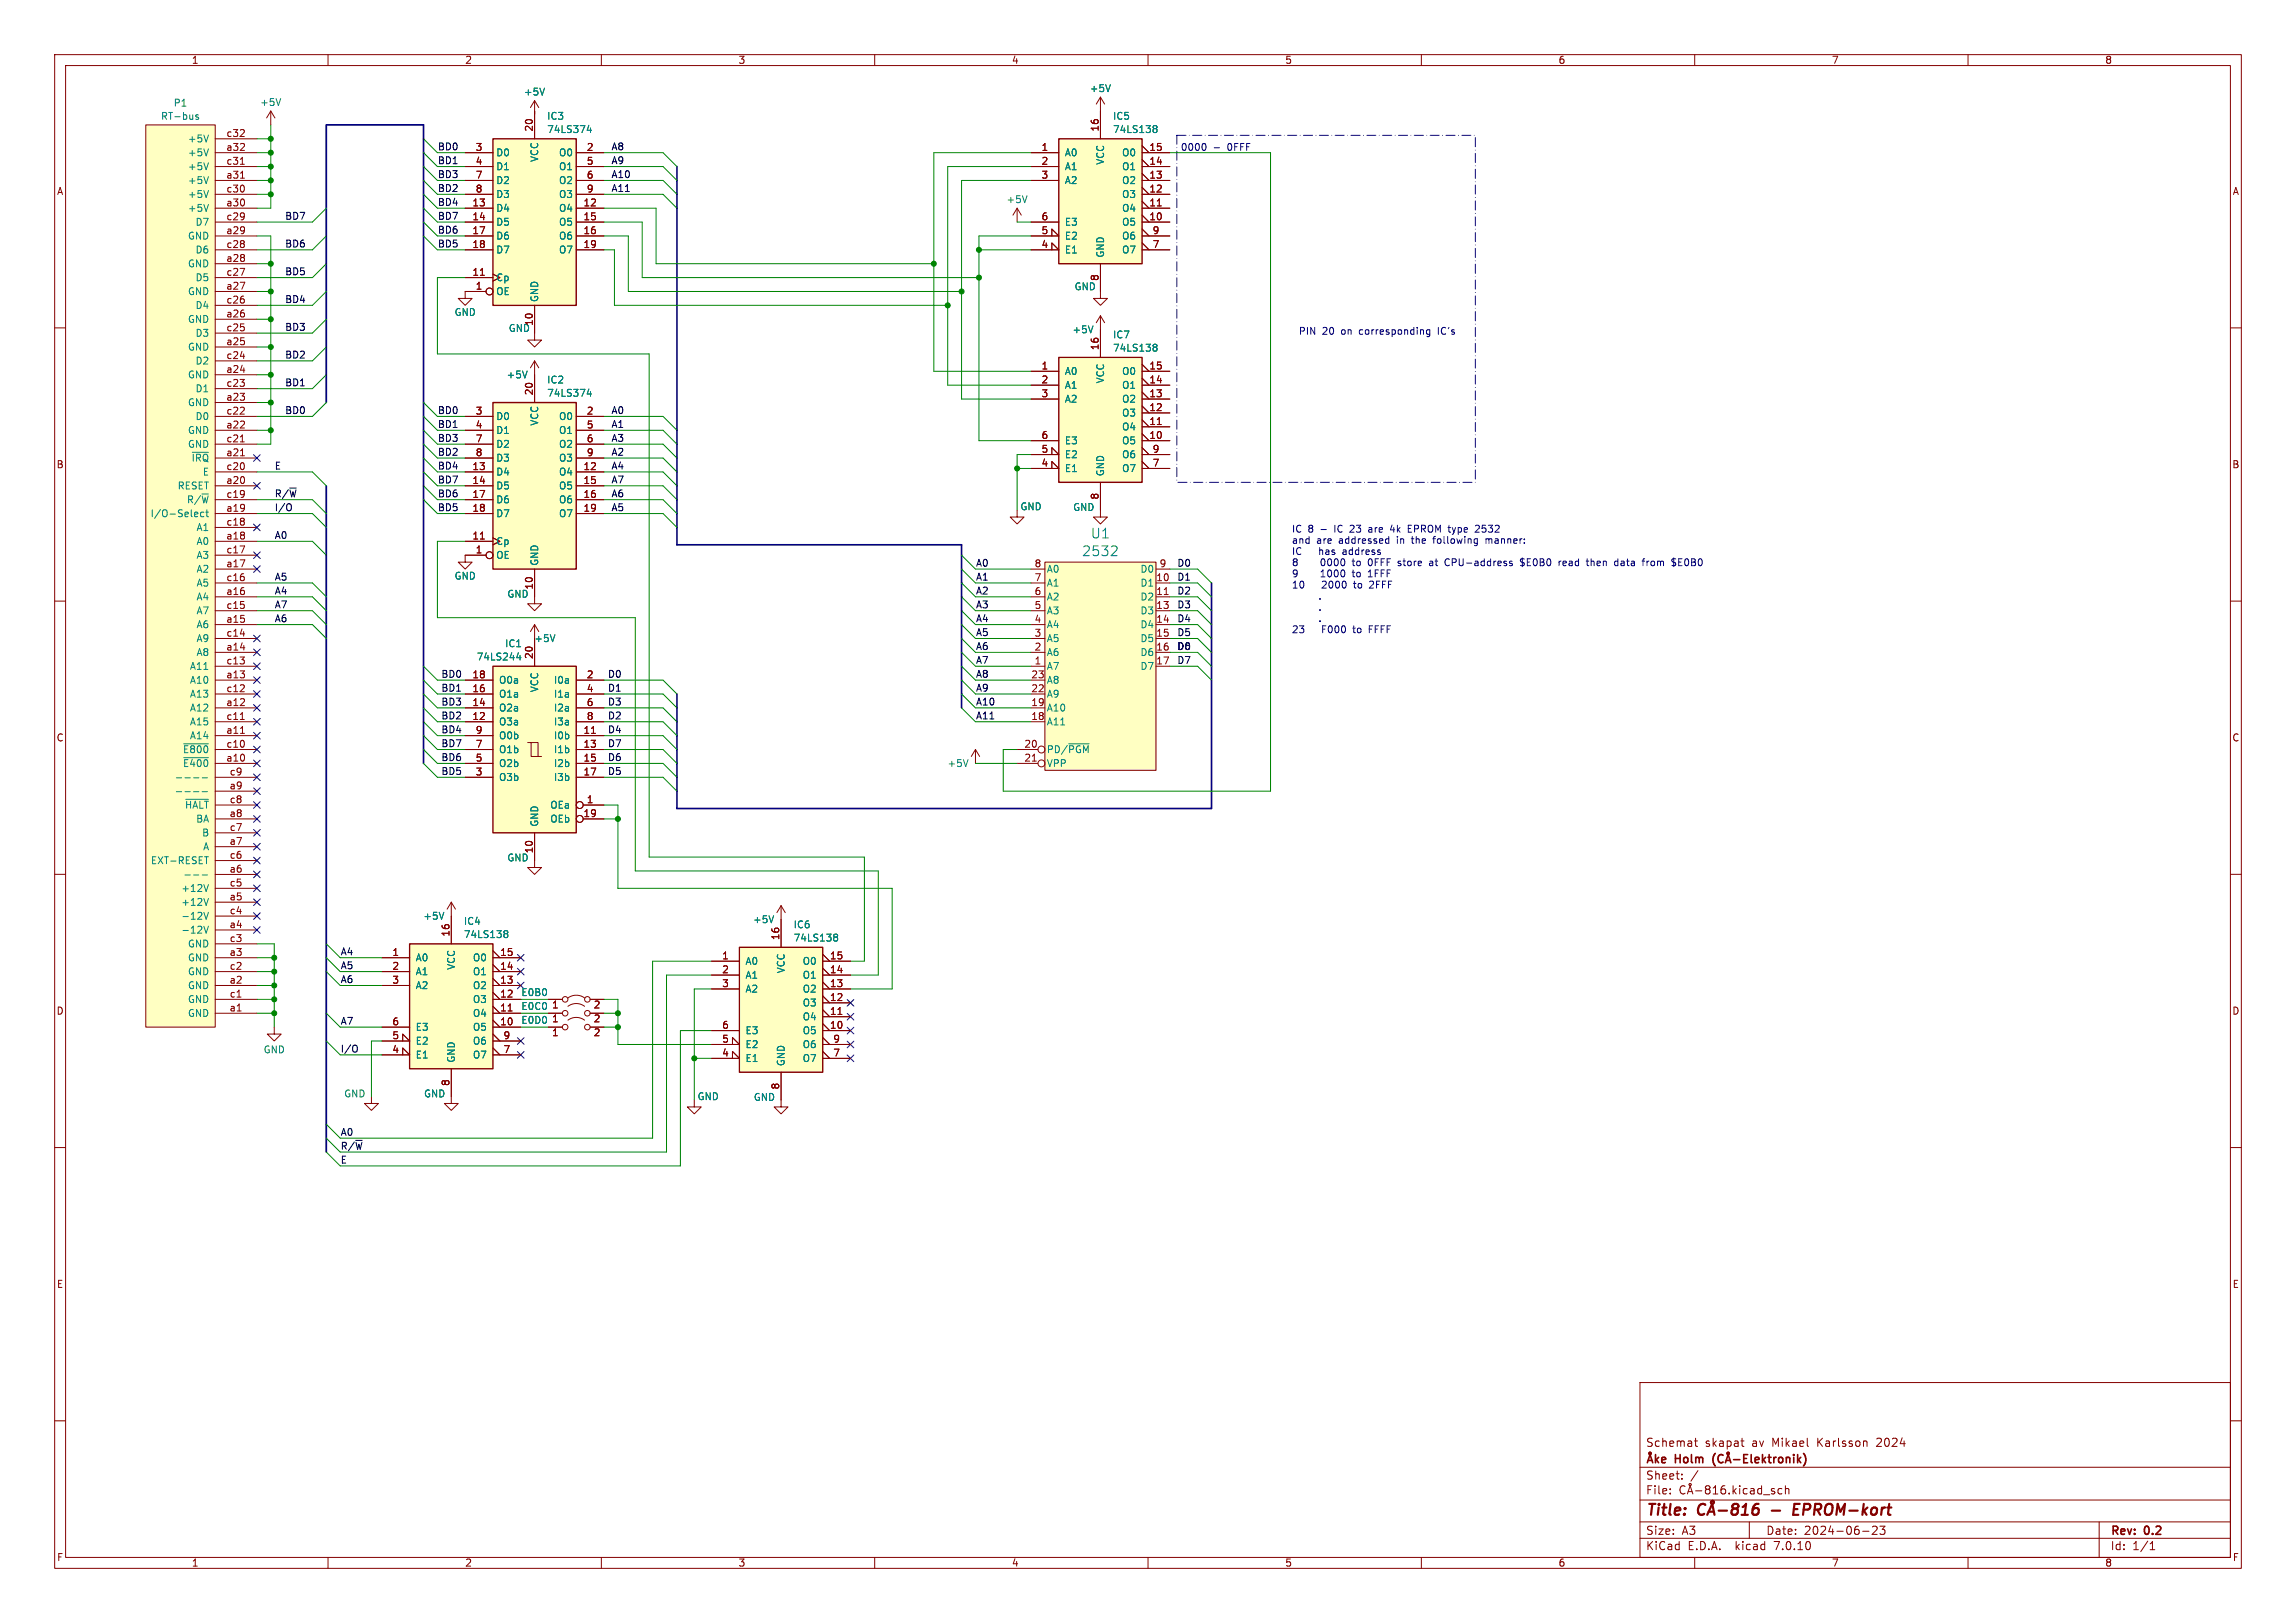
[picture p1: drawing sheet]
<svg xmlns="http://www.w3.org/2000/svg" width="420mm" height="297mm" viewBox="0 0 420 297" stroke-linecap="round" stroke-linejoin="round" font-family="sans-serif">
<defs><g id="words">
<text font-size="2.8" fill="#840000" x="301" y="277.9">Title:</text>
<g font-size="2.5" fill="#008484">
<text x="197.9" y="102">2532</text>
<text x="199.5" y="98.7">U1</text>
</g>
<g font-size="2.1" fill="#840000">
<text x="301" y="265">Schemat</text>
<text x="306.5" y="268.2">Holm</text>
<text x="311.9" y="265">skapat</text>
<text x="320.5" y="265">av</text>
<text x="324.3" y="265">Mikael</text>
<text x="332.7" y="265">Karlsson</text>
<text x="343.7" y="265">2024</text>
<text x="301" y="273.7">File:</text>
<text x="301" y="271">Sheet:</text>
<text x="309.2" y="271">/</text>
<text x="301" y="281.1">Size:</text>
<text x="307.6" y="281.1">A3</text>
<text x="323" y="281.1">Date:</text>
<text x="330" y="281.1">2024-06-23</text>
<text x="386" y="281.3">Rev:</text>
<text x="392.4" y="281.3">0.2</text>
<text x="301" y="283.9">KiCad</text>
<text x="308.7" y="283.9">E.D.A.</text>
<text x="317.6" y="283.9">kicad</text>
<text x="324.8" y="283.9">7.0.10</text>
<text x="386" y="283.9">Id:</text>
<text x="390.1" y="283.9">1/1</text>
</g>
<g font-size="1.8" fill="#840000">
<text x="35" y="11.9">1</text>
<text x="85" y="11.9">2</text>
<text x="135" y="11.9">3</text>
<text x="185" y="11.9">4</text>
<text x="235" y="11.9">5</text>
<text x="285" y="11.9">6</text>
<text x="335" y="11.9">7</text>
<text x="385" y="11.9">8</text>
<text x="41.3" y="27.7">a32</text>
<text x="41.3" y="25.1">c32</text>
<text x="86.9" y="27.7">3</text>
<text x="97.5" y="24.2" transform="rotate(-90 97.5 24.2)">20</text>
<text x="107.2" y="27.7">2</text>
<text x="190.4" y="27.7">1</text>
<text x="201" y="24.2" transform="rotate(-90 201 24.2)">16</text>
<text x="210.1" y="27.7">15</text>
<text x="10.3" y="35.9">A</text>
<text x="41.3" y="32.8">a31</text>
<text x="41.3" y="35.3">c30</text>
<text x="41.3" y="30.2">c31</text>
<text x="86.9" y="30.2">4</text>
<text x="86.9" y="32.8">7</text>
<text x="86.9" y="35.3">8</text>
<text x="107.2" y="30.2">5</text>
<text x="107.2" y="32.8">6</text>
<text x="107.2" y="35.3">9</text>
<text x="190.4" y="30.2">2</text>
<text x="190.4" y="32.8">3</text>
<text x="210.1" y="35.3">12</text>
<text x="210.1" y="32.8">13</text>
<text x="210.1" y="30.2">14</text>
<text x="408.3" y="35.9">A</text>
<text x="41.3" y="37.8">a30</text>
<text x="41.3" y="40.4">c29</text>
<text x="86.3" y="37.8">13</text>
<text x="86.3" y="40.4">14</text>
<text x="106.6" y="37.8">12</text>
<text x="106.6" y="40.4">15</text>
<text x="190.4" y="40.4">6</text>
<text x="210.1" y="40.4">10</text>
<text x="210.1" y="37.8">11</text>
<text x="41.3" y="42.9">a29</text>
<text x="41.3" y="45.5">c28</text>
<text x="86.3" y="42.9">17</text>
<text x="86.3" y="45.5">18</text>
<text x="106.6" y="42.9">16</text>
<text x="106.6" y="45.5">19</text>
<text x="190.4" y="45.5">4</text>
<text x="190.4" y="42.9">5</text>
<text x="210.7" y="45.5">7</text>
<text x="210.7" y="42.9">9</text>
<text x="41.3" y="53.1">a27</text>
<text x="41.3" y="48">a28</text>
<text x="41.3" y="50.5">c27</text>
<text x="86.3" y="50.5">11</text>
<text x="86.9" y="53.1">1</text>
<text x="41.3" y="58.2">a26</text>
<text x="41.3" y="55.6">c26</text>
<text x="97.5" y="59.7" transform="rotate(-90 97.5 59.7)">10</text>
<text x="41.3" y="63.2">a25</text>
<text x="41.3" y="65.8">c24</text>
<text x="41.3" y="60.7">c25</text>
<text x="201" y="64.2" transform="rotate(-90 201 64.2)">16</text>
<text x="41.3" y="68.3">a24</text>
<text x="41.3" y="70.9">c23</text>
<text x="190.4" y="67.7">1</text>
<text x="190.4" y="70.2">2</text>
<text x="210.1" y="70.2">14</text>
<text x="210.1" y="67.7">15</text>
<text x="41.3" y="73.4">a23</text>
<text x="41.3" y="75.9">c22</text>
<text x="86.9" y="75.9">3</text>
<text x="97.5" y="72.4" transform="rotate(-90 97.5 72.4)">20</text>
<text x="107.2" y="75.9">2</text>
<text x="190.4" y="72.8">3</text>
<text x="210.1" y="77.9">11</text>
<text x="210.1" y="75.3">12</text>
<text x="210.1" y="72.8">13</text>
<text x="41.3" y="83.6">a21</text>
<text x="41.3" y="78.5">a22</text>
<text x="41.3" y="81">c21</text>
<text x="86.9" y="78.5">4</text>
<text x="86.9" y="81">7</text>
<text x="86.9" y="83.6">8</text>
<text x="107.2" y="78.5">5</text>
<text x="107.2" y="81">6</text>
<text x="107.2" y="83.6">9</text>
<text x="190.4" y="82.9">5</text>
<text x="190.4" y="80.4">6</text>
<text x="210.1" y="80.4">10</text>
<text x="210.7" y="82.9">9</text>
<text x="10.3" y="85.9">B</text>
<text x="41.3" y="88.6">a20</text>
<text x="41.3" y="86.1">c20</text>
<text x="86.3" y="86.1">13</text>
<text x="86.3" y="88.6">14</text>
<text x="106.6" y="86.1">12</text>
<text x="106.6" y="88.6">15</text>
<text x="190.4" y="85.5">4</text>
<text x="210.7" y="85.5">7</text>
<text x="408.2" y="85.9">B</text>
<text x="41.3" y="93.7">a19</text>
<text x="41.3" y="91.2">c19</text>
<text x="86.3" y="91.2">17</text>
<text x="86.3" y="93.7">18</text>
<text x="106.6" y="91.2">16</text>
<text x="106.6" y="93.7">19</text>
<text x="201" y="91.5" transform="rotate(-90 201 91.5)">8</text>
<text x="41.3" y="98.8">a18</text>
<text x="41.3" y="101.3">c17</text>
<text x="41.3" y="96.3">c18</text>
<text x="86.3" y="98.8">11</text>
<text x="86.9" y="101.3">1</text>
<text x="41.3" y="103.9">a17</text>
<text x="41.3" y="106.4">c16</text>
<text x="97.5" y="108" transform="rotate(-90 97.5 108)">10</text>
<text x="189.2" y="106.4">7</text>
<text x="189.2" y="103.9">8</text>
<text x="211.4" y="106.4">10</text>
<text x="212" y="103.9">9</text>
<text x="41.3" y="109">a16</text>
<text x="41.3" y="111.5">c15</text>
<text x="189.2" y="111.5">5</text>
<text x="189.2" y="109">6</text>
<text x="211.4" y="109">11</text>
<text x="211.4" y="111.5">13</text>
<text x="41.3" y="119.1">a14</text>
<text x="41.3" y="114">a15</text>
<text x="41.3" y="116.6">c14</text>
<text x="189.2" y="119.1">2</text>
<text x="189.2" y="116.6">3</text>
<text x="189.2" y="114">4</text>
<text x="211.4" y="114">14</text>
<text x="211.4" y="116.6">15</text>
<text x="211.4" y="119.1">16</text>
<text x="41.3" y="124.2">a13</text>
<text x="41.3" y="121.7">c13</text>
<text x="86.3" y="124.2">18</text>
<text x="97.5" y="120.7" transform="rotate(-90 97.5 120.7)">20</text>
<text x="107.2" y="124.2">2</text>
<text x="188.6" y="124.2">23</text>
<text x="189.2" y="121.7">1</text>
<text x="211.4" y="121.7">17</text>
<text x="41.3" y="129.3">a12</text>
<text x="41.3" y="131.8">c11</text>
<text x="41.3" y="126.7">c12</text>
<text x="86.3" y="131.8">12</text>
<text x="86.3" y="129.3">14</text>
<text x="86.3" y="126.7">16</text>
<text x="107.2" y="126.7">4</text>
<text x="107.2" y="129.3">6</text>
<text x="107.2" y="131.8">8</text>
<text x="188.6" y="131.8">18</text>
<text x="188.6" y="129.3">19</text>
<text x="188.6" y="126.7">22</text>
<text x="10.3" y="135.9">C</text>
<text x="41.3" y="134.4">a11</text>
<text x="41.3" y="136.9">c10</text>
<text x="86.9" y="136.9">7</text>
<text x="86.9" y="134.4">9</text>
<text x="106.6" y="134.4">11</text>
<text x="106.6" y="136.9">13</text>
<text x="187.3" y="136.9">20</text>
<text x="408.2" y="135.9">C</text>
<text x="41.3" y="139.4">a10</text>
<text x="41.9" y="142">c9</text>
<text x="86.9" y="142">3</text>
<text x="86.9" y="139.4">5</text>
<text x="106.6" y="139.4">15</text>
<text x="106.6" y="142">17</text>
<text x="187.3" y="139.4">21</text>
<text x="41.9" y="149.6">a8</text>
<text x="41.9" y="144.5">a9</text>
<text x="41.9" y="147.1">c8</text>
<text x="106.6" y="149.6">19</text>
<text x="107.2" y="147.1">1</text>
<text x="41.9" y="154.7">a7</text>
<text x="41.9" y="152.1">c7</text>
<text x="41.9" y="159.8">a6</text>
<text x="41.9" y="157.2">c6</text>
<text x="97.5" y="156.3" transform="rotate(-90 97.5 156.3)">10</text>
<text x="41.9" y="164.8">a5</text>
<text x="41.9" y="167.4">c4</text>
<text x="41.9" y="162.3">c5</text>
<text x="41.9" y="169.9">a4</text>
<text x="41.9" y="172.5">c3</text>
<text x="82.3" y="171.5" transform="rotate(-90 82.3 171.5)">16</text>
<text x="142.6" y="172.1" transform="rotate(-90 142.6 172.1)">16</text>
<text x="41.9" y="175">a3</text>
<text x="41.9" y="177.5">c2</text>
<text x="71.7" y="175">1</text>
<text x="71.7" y="177.5">2</text>
<text x="91.4" y="177.5">14</text>
<text x="91.4" y="175">15</text>
<text x="132" y="175.6">1</text>
<text x="132" y="178.2">2</text>
<text x="151.7" y="178.2">14</text>
<text x="151.7" y="175.6">15</text>
<text x="10.3" y="185.9">D</text>
<text x="41.9" y="185.2">a1</text>
<text x="41.9" y="180.1">a2</text>
<text x="41.9" y="182.6">c1</text>
<text x="71.7" y="180.1">3</text>
<text x="91.4" y="185.2">11</text>
<text x="91.4" y="182.6">12</text>
<text x="91.4" y="180.1">13</text>
<text x="100.9" y="184.9">1</text>
<text x="108.5" y="184.9">2</text>
<text x="132" y="180.7">3</text>
<text x="151.7" y="185.8">11</text>
<text x="151.7" y="183.3">12</text>
<text x="151.7" y="180.7">13</text>
<text x="408.2" y="185.9">D</text>
<text x="71.7" y="190.2">5</text>
<text x="71.7" y="187.7">6</text>
<text x="91.4" y="187.7">10</text>
<text x="92" y="190.2">9</text>
<text x="100.9" y="187.4">1</text>
<text x="100.9" y="189.9">1</text>
<text x="108.5" y="187.4">2</text>
<text x="108.5" y="189.9">2</text>
<text x="132" y="190.9">5</text>
<text x="132" y="188.3">6</text>
<text x="151.7" y="188.3">10</text>
<text x="152.3" y="190.9">9</text>
<text x="71.7" y="192.8">4</text>
<text x="92" y="192.8">7</text>
<text x="132" y="193.4">4</text>
<text x="152.3" y="193.4">7</text>
<text x="82.3" y="198.8" transform="rotate(-90 82.3 198.8)">8</text>
<text x="142.6" y="199.5" transform="rotate(-90 142.6 199.5)">8</text>
<text x="10.3" y="235.9">E</text>
<text x="408.3" y="235.9">E</text>
<text x="10.3" y="285.9">F</text>
<text x="35" y="286.9">1</text>
<text x="85" y="286.9">2</text>
<text x="135" y="286.9">3</text>
<text x="185" y="286.9">4</text>
<text x="235" y="286.9">5</text>
<text x="285" y="286.9">6</text>
<text x="335" y="286.9">7</text>
<text x="385" y="286.9">8</text>
<text x="408.3" y="285.9">F</text>
</g>
<g font-size="1.8" fill="#008484">
<text x="95.8" y="17.7">+5V</text>
<text x="199.3" y="17.1">+5V</text>
<text x="29.4" y="22.1">RT-bus</text>
<text x="31.7" y="19.7">P1</text>
<text x="47.5" y="19.6">+5V</text>
<text x="100" y="22.1">IC3</text>
<text x="203.5" y="22.1">IC5</text>
<text x="34.3" y="28.8">+5V</text>
<text x="34.3" y="26.3">+5V</text>
<text x="90.7" y="28.8">D0</text>
<text x="98.7" y="29.7" transform="rotate(-90 98.7 29.7)">VCC</text>
<text x="100" y="24.5">74LS374</text>
<text x="102.2" y="28.8">O0</text>
<text x="194.7" y="28.8">A0</text>
<text x="203.5" y="24.5">74LS138</text>
<text x="205.2" y="28.8">O0</text>
<text x="34.3" y="33.9">+5V</text>
<text x="34.3" y="31.3">+5V</text>
<text x="90.7" y="31.3">D1</text>
<text x="90.7" y="33.9">D2</text>
<text x="102.2" y="31.3">O1</text>
<text x="102.2" y="33.9">O2</text>
<text x="194.7" y="31.3">A1</text>
<text x="194.7" y="33.9">A2</text>
<text x="202.2" y="30.2" transform="rotate(-90 202.2 30.2)">VCC</text>
<text x="205.2" y="33.9">O2</text>
<text x="205.2" y="31.3">O1</text>
<text x="34.3" y="39">+5V</text>
<text x="34.3" y="36.4">+5V</text>
<text x="35.7" y="41.5">D7</text>
<text x="90.7" y="39">D4</text>
<text x="90.7" y="41.5">D5</text>
<text x="90.7" y="36.4">D3</text>
<text x="102.2" y="39">O4</text>
<text x="102.2" y="41.5">O5</text>
<text x="102.2" y="36.4">O3</text>
<text x="184" y="37.4">+5V</text>
<text x="194.7" y="41.5">E3</text>
<text x="205.2" y="41.5">O5</text>
<text x="205.2" y="39">O4</text>
<text x="205.2" y="36.4">O3</text>
<text x="34.3" y="44">GND</text>
<text x="35.7" y="46.6">D6</text>
<text x="90.7" y="44">D6</text>
<text x="90.7" y="46.6">D7</text>
<text x="102.2" y="44">O6</text>
<text x="102.2" y="46.6">O7</text>
<text x="194.7" y="46.6">E1</text>
<text x="194.7" y="44">E2</text>
<text x="202.2" y="47.2" transform="rotate(-90 202.2 47.2)">GND</text>
<text x="205.2" y="46.6">O7</text>
<text x="205.2" y="44">O6</text>
<text x="34.3" y="49.1">GND</text>
<text x="35.7" y="51.7">D5</text>
<text x="90.7" y="51.7">Cp</text>
<text x="196.5" y="53.3">GND</text>
<text x="201" y="51.5" transform="rotate(-90 201 51.5)">8</text>
<text x="34.3" y="59.3">GND</text>
<text x="34.3" y="54.2">GND</text>
<text x="35.7" y="56.7">D4</text>
<text x="83.1" y="58">GND</text>
<text x="90.7" y="54.2">OE</text>
<text x="98.7" y="55.4" transform="rotate(-90 98.7 55.4)">GND</text>
<text x="34.3" y="64.4">GND</text>
<text x="35.7" y="61.8">D3</text>
<text x="93" y="60.9">GND</text>
<text x="196.1" y="61.2">+5V</text>
<text x="203.5" y="62.1">IC7</text>
<text x="203.5" y="64.5">74LS138</text>
<text x="34.3" y="69.4">GND</text>
<text x="35.7" y="72">D1</text>
<text x="35.7" y="66.9">D2</text>
<text x="92.6" y="69.4">+5V</text>
<text x="100" y="70.4">IC2</text>
<text x="194.7" y="68.8">A0</text>
<text x="194.7" y="71.3">A1</text>
<text x="202.2" y="70.3" transform="rotate(-90 202.2 70.3)">VCC</text>
<text x="205.2" y="71.3">O1</text>
<text x="205.2" y="68.8">O0</text>
<text x="34.3" y="74.5">GND</text>
<text x="35.7" y="77.1">D0</text>
<text x="90.7" y="77.1">D0</text>
<text x="98.7" y="78" transform="rotate(-90 98.7 78)">VCC</text>
<text x="100" y="72.8">74LS374</text>
<text x="102.2" y="77.1">O0</text>
<text x="194.7" y="73.9">A2</text>
<text x="205.2" y="76.4">O3</text>
<text x="205.2" y="73.9">O2</text>
<text x="34.3" y="79.6">GND</text>
<text x="34.3" y="82.1">GND</text>
<text x="90.7" y="79.6">D1</text>
<text x="90.7" y="82.1">D2</text>
<text x="102.2" y="79.6">O1</text>
<text x="102.2" y="82.1">O2</text>
<text x="194.7" y="81.5">E3</text>
<text x="205.2" y="81.5">O5</text>
<text x="205.2" y="79">O4</text>
<text x="32.4" y="89.8">RESET</text>
<text x="34.9" y="84.7">~{IRQ}</text>
<text x="37" y="87.2">E</text>
<text x="90.7" y="87.2">D4</text>
<text x="90.7" y="89.8">D5</text>
<text x="90.7" y="84.7">D3</text>
<text x="102.2" y="87.2">O4</text>
<text x="102.2" y="89.8">O5</text>
<text x="102.2" y="84.7">O3</text>
<text x="194.7" y="86.6">E1</text>
<text x="194.7" y="84">E2</text>
<text x="202.2" y="87.2" transform="rotate(-90 202.2 87.2)">GND</text>
<text x="205.2" y="86.6">O7</text>
<text x="205.2" y="84">O6</text>
<text x="27.4" y="94.8">I/O-Select</text>
<text x="34.1" y="92.3">R/~{W}</text>
<text x="90.7" y="92.3">D6</text>
<text x="90.7" y="94.8">D7</text>
<text x="102.2" y="92.3">O6</text>
<text x="102.2" y="94.8">O7</text>
<text x="186.6" y="93.6">GND</text>
<text x="196.2" y="93.7">GND</text>
<text x="35.9" y="99.9">A0</text>
<text x="35.9" y="97.4">A1</text>
<text x="90.7" y="99.9">Cp</text>
<text x="35.9" y="105">A2</text>
<text x="35.9" y="107.5">A5</text>
<text x="35.9" y="102.5">A3</text>
<text x="83.1" y="106.3">GND</text>
<text x="90.7" y="102.5">OE</text>
<text x="98.7" y="103.6" transform="rotate(-90 98.7 103.6)">GND</text>
<text x="191.4" y="107.5">A1</text>
<text x="191.4" y="105">A0</text>
<text x="208.5" y="107.5">D1</text>
<text x="208.5" y="105">D0</text>
<text x="35.9" y="110.1">A4</text>
<text x="35.9" y="112.6">A7</text>
<text x="92.7" y="109.6">GND</text>
<text x="191.4" y="112.6">A3</text>
<text x="191.4" y="110.1">A2</text>
<text x="208.5" y="110.1">D2</text>
<text x="208.5" y="112.6">D3</text>
<text x="35.9" y="115.2">A6</text>
<text x="35.9" y="117.7">A9</text>
<text x="92.3" y="118.6">IC1</text>
<text x="97.7" y="117.7">+5V</text>
<text x="191.4" y="117.7">A5</text>
<text x="191.4" y="115.2">A4</text>
<text x="208.5" y="115.2">D4</text>
<text x="208.5" y="117.7">D5</text>
<text x="34.6" y="125.3">A10</text>
<text x="34.6" y="122.8">A11</text>
<text x="35.9" y="120.2">A8</text>
<text x="87.1" y="121.1">74LS244</text>
<text x="91.2" y="125.3">O0a</text>
<text x="101.2" y="125.3">I0a</text>
<text x="191.4" y="122.8">A7</text>
<text x="191.4" y="120.2">A6</text>
<text x="191.4" y="125.3">A8</text>
<text x="208.5" y="120.2">D6</text>
<text x="208.5" y="122.8">D7</text>
<text x="34.6" y="130.4">A12</text>
<text x="34.6" y="127.9">A13</text>
<text x="91.2" y="130.4">O2a</text>
<text x="91.2" y="127.9">O1a</text>
<text x="98.7" y="126.8" transform="rotate(-90 98.7 126.8)">VCC</text>
<text x="101.2" y="127.9">I1a</text>
<text x="101.2" y="130.4">I2a</text>
<text x="191.4" y="130.4">A10</text>
<text x="191.4" y="127.9">A9</text>
<text x="34.6" y="135.5">A14</text>
<text x="34.6" y="132.9">A15</text>
<text x="91.2" y="132.9">O3a</text>
<text x="91.2" y="135.5">O0b</text>
<text x="101.2" y="135.5">I0b</text>
<text x="101.2" y="132.9">I3a</text>
<text x="191.4" y="132.9">A11</text>
<text x="33.4" y="140.6">~{E400}</text>
<text x="33.4" y="138">~{E800}</text>
<text x="91.2" y="143.1">O3b</text>
<text x="91.2" y="140.6">O2b</text>
<text x="91.2" y="138">O1b</text>
<text x="101.2" y="138">I1b</text>
<text x="101.2" y="140.6">I2b</text>
<text x="101.2" y="143.1">I3b</text>
<text x="173.2" y="140.6">+5V</text>
<text x="191.4" y="138">PD/~{PGM}</text>
<text x="191.4" y="140.6">VPP</text>
<text x="33.7" y="148.2">~{HALT}</text>
<text x="100.6" y="148.2">OEa</text>
<text x="35.8" y="150.7">BA</text>
<text x="36.9" y="153.3">B</text>
<text x="37.1" y="155.8">A</text>
<text x="98.7" y="151.4" transform="rotate(-90 98.7 151.4)">GND</text>
<text x="100.6" y="150.7">OEb</text>
<text x="27.5" y="158.3">EXT-RESET</text>
<text x="92.7" y="157.8">GND</text>
<text x="33.1" y="166">+12V</text>
<text x="33.1" y="163.4">+12V</text>
<text x="33.1" y="171">-12V</text>
<text x="33.1" y="168.5">-12V</text>
<text x="34.3" y="173.6">GND</text>
<text x="77.3" y="168.5">+5V</text>
<text x="84.8" y="169.4">IC4</text>
<text x="84.8" y="171.9">74LS138</text>
<text x="137.7" y="169.1">+5V</text>
<text x="145.1" y="170.1">IC6</text>
<text x="145.1" y="172.5">74LS138</text>
<text x="34.3" y="176.1">GND</text>
<text x="34.3" y="178.7">GND</text>
<text x="75.9" y="176.1">A0</text>
<text x="75.9" y="178.7">A1</text>
<text x="83.4" y="177.6" transform="rotate(-90 83.4 177.6)">VCC</text>
<text x="86.4" y="178.7">O1</text>
<text x="86.4" y="176.1">O0</text>
<text x="136.3" y="176.8">A0</text>
<text x="136.3" y="179.3">A1</text>
<text x="143.7" y="178.2" transform="rotate(-90 143.7 178.2)">VCC</text>
<text x="146.7" y="179.3">O1</text>
<text x="146.7" y="176.8">O0</text>
<text x="34.3" y="181.2">GND</text>
<text x="34.3" y="183.7">GND</text>
<text x="75.9" y="181.2">A2</text>
<text x="86.4" y="183.7">O3</text>
<text x="86.4" y="181.2">O2</text>
<text x="95.3" y="185">E0C0</text>
<text x="95.3" y="182.5">E0B0</text>
<text x="136.3" y="181.8">A2</text>
<text x="146.7" y="184.4">O3</text>
<text x="146.7" y="181.8">O2</text>
<text x="34.3" y="186.3">GND</text>
<text x="75.9" y="191.4">E2</text>
<text x="75.9" y="188.8">E3</text>
<text x="86.4" y="188.8">O5</text>
<text x="86.4" y="186.3">O4</text>
<text x="86.4" y="191.4">O6</text>
<text x="95.3" y="187.6">E0D0</text>
<text x="136.3" y="192">E2</text>
<text x="136.3" y="189.5">E3</text>
<text x="146.7" y="189.5">O5</text>
<text x="146.7" y="186.9">O4</text>
<text x="146.7" y="192">O6</text>
<text x="48.1" y="193">GND</text>
<text x="75.9" y="193.9">E1</text>
<text x="83.4" y="194.6" transform="rotate(-90 83.4 194.6)">GND</text>
<text x="86.4" y="193.9">O7</text>
<text x="136.3" y="194.5">E1</text>
<text x="143.7" y="195.2" transform="rotate(-90 143.7 195.2)">GND</text>
<text x="146.7" y="194.5">O7</text>
<text x="62.9" y="201">GND</text>
<text x="77.5" y="201">GND</text>
<text x="127.5" y="201.5">GND</text>
<text x="137.8" y="201.7">GND</text>
</g>
<g font-size="1.8">
<text x="80" y="27.6">BD0</text>
<text x="111.8" y="27.6">A8</text>
<text x="80" y="32.7">BD3</text>
<text x="80" y="35.2">BD2</text>
<text x="80" y="30.1">BD1</text>
<text x="111.8" y="35.2">A11</text>
<text x="111.8" y="32.7">A10</text>
<text x="111.8" y="30.1">A9</text>
<text x="52.1" y="40.3">BD7</text>
<text x="80" y="37.7">BD4</text>
<text x="80" y="40.3">BD7</text>
<text x="52.1" y="45.4">BD6</text>
<text x="80" y="45.4">BD5</text>
<text x="80" y="42.8">BD6</text>
<text x="52.1" y="50.5">BD5</text>
<text x="52.1" y="55.5">BD4</text>
<text x="52.1" y="65.7">BD2</text>
<text x="52.1" y="60.6">BD3</text>
<text x="52.1" y="70.8">BD1</text>
<text x="52.1" y="75.9">BD0</text>
<text x="80" y="75.9">BD0</text>
<text x="111.8" y="75.9">A0</text>
<text x="80" y="78.4">BD1</text>
<text x="80" y="83.5">BD2</text>
<text x="80" y="80.9">BD3</text>
<text x="111.8" y="80.9">A3</text>
<text x="111.8" y="78.4">A1</text>
<text x="111.8" y="83.5">A2</text>
<text x="50.2" y="86">E</text>
<text x="80" y="88.6">BD7</text>
<text x="80" y="86">BD4</text>
<text x="111.8" y="88.6">A7</text>
<text x="111.8" y="86">A4</text>
<text x="50.2" y="93.6">I/O</text>
<text x="50.2" y="91.1">R/~{W}</text>
<text x="80" y="91.1">BD6</text>
<text x="80" y="93.6">BD5</text>
<text x="111.8" y="91.1">A6</text>
<text x="111.8" y="93.6">A5</text>
<text x="50.2" y="98.7">A0</text>
<text x="50.2" y="106.3">A5</text>
<text x="178.4" y="103.8">A0</text>
<text x="178.4" y="106.3">A1</text>
<text x="215.3" y="103.8">D0</text>
<text x="215.3" y="106.3">D1</text>
<text x="50.2" y="114">A6</text>
<text x="50.2" y="111.4">A7</text>
<text x="50.2" y="108.9">A4</text>
<text x="178.4" y="111.4">A3</text>
<text x="178.4" y="114">A4</text>
<text x="178.4" y="108.9">A2</text>
<text x="215.3" y="114">D4</text>
<text x="215.3" y="108.9">D2</text>
<text x="215.3" y="111.4">D3</text>
<text x="178.4" y="116.5">A5</text>
<text x="178.4" y="119">A6</text>
<text x="215.3" y="116.5">D5</text>
<text x="215.3" y="119">D6</text>
<text x="80.6" y="124.1">BD0</text>
<text x="111.1" y="124.1">D0</text>
<text x="178.4" y="124.1">A8</text>
<text x="178.4" y="121.6">A7</text>
<text x="215.3" y="121.6">D7</text>
<text x="80.6" y="131.7">BD2</text>
<text x="80.6" y="129.2">BD3</text>
<text x="80.6" y="126.7">BD1</text>
<text x="111.1" y="126.7">D1</text>
<text x="111.1" y="131.7">D2</text>
<text x="111.1" y="129.2">D3</text>
<text x="178.4" y="129.2">A10</text>
<text x="178.4" y="131.7">A11</text>
<text x="178.4" y="126.7">A9</text>
<text x="80.6" y="134.3">BD4</text>
<text x="80.6" y="136.8">BD7</text>
<text x="111.1" y="136.8">D7</text>
<text x="111.1" y="134.3">D4</text>
<text x="80.6" y="141.9">BD5</text>
<text x="80.6" y="139.4">BD6</text>
<text x="111.1" y="141.9">D5</text>
<text x="111.1" y="139.4">D6</text>
<text x="62.2" y="177.5">A5</text>
<text x="62.2" y="180">A6</text>
<text x="62.2" y="174.9">A4</text>
<text x="62.2" y="187.6">A7</text>
<text x="62.2" y="192.7">I/O</text>
<text x="62.2" y="207.9">A0</text>
<text x="62.2" y="210.5">R/~{W}</text>
<text x="62.2" y="213">E</text>
</g>
<g font-size="1.8" fill="#0000c2">
<text x="215.9" y="27.7">0000</text>
<text x="224.7" y="27.7">0FFF</text>
<text x="237.5" y="61.3">PIN</text>
<text x="241.9" y="61.3">20</text>
<text x="245.5" y="61.3">on</text>
<text x="248.9" y="61.3">corresponding</text>
<text x="263.5" y="61.3">IC's</text>
<text x="236.2" y="97.6">IC</text>
<text x="236.2" y="99.6">and</text>
<text x="236.2" y="101.6">IC</text>
<text x="239.3" y="97.6">8</text>
<text x="240.8" y="99.6">are</text>
<text x="241.6" y="101.6">has</text>
<text x="241.6" y="97.6">-</text>
<text x="244.4" y="97.6">IC</text>
<text x="245" y="99.6">addressed</text>
<text x="246.1" y="101.6">address</text>
<text x="247.4" y="97.6">23</text>
<text x="251" y="97.6">are</text>
<text x="255.2" y="97.6">4k</text>
<text x="255.8" y="99.6">in</text>
<text x="258.6" y="97.6">EPROM type</text>
<text x="258.7" y="99.6">the</text>
<text x="262.9" y="99.6">following</text>
<text x="271.4" y="97.6">2532</text>
<text x="272.6" y="99.6">manner:</text>
<text x="236.2" y="103.7">8</text>
<text x="236.2" y="105.7">9</text>
<text x="236.2" y="107.8">10</text>
<text x="242.1" y="103.7">0000</text>
<text x="242.1" y="105.7">1000</text>
<text x="242.2" y="107.8">2000</text>
<text x="248.1" y="103.7">to</text>
<text x="248.1" y="105.7">to</text>
<text x="248.2" y="107.8">to</text>
<text x="251.2" y="103.7">0FFF</text>
<text x="251.2" y="105.7">1FFF</text>
<text x="251.2" y="107.8">2FFF</text>
<text x="256.8" y="103.7">store</text>
<text x="262.8" y="103.7">at</text>
<text x="265.8" y="103.7">CPU-address</text>
<text x="279.8" y="103.7">$E0B0</text>
<text x="287" y="103.7">read</text>
<text x="292.4" y="103.7">then</text>
<text x="297.6" y="103.7">data</text>
<text x="303" y="103.7">from</text>
<text x="308.5" y="103.7">$E0B0</text>
<text x="236.2" y="116">23</text>
<text x="242.2" y="116">F000</text>
<text x="248" y="116">to</text>
<text x="251.1" y="116">FFFF</text>
</g>
</g></defs>
<g fill="none" stroke="#840000" stroke-width=".18">
<path d="M10 10h400v277h-400zM12 12h396v273h-396zM60 10v2M97.8 18.4v7M97.8 18.4l-.8 1.3M97.8 18.4l.8 1.3M110 10v2M160 10v2M201.3 17.8v7.6M201.3 17.8l-.8 1.3M201.3 17.8l.8 1.3M210 10v2"/>
<path d="M260 10v2M310 10v2M360 10v2M26.7 22.9h12.7v165.1h-12.7zM39.4 27.9h7.6M39.4 38.1h7.6M39.4 35.6h7.6M39.4 33h7.6M39.4 30.5h7.6M39.4 25.4h7.6M44 30.1h.7M44 32.6h.7"/>
<path d="M49.5 20.3l-.7 1.3M49.5 20.3v2.6M49.5 20.3l.8 1.3M85.1 27.9h5.1M85.1 38.1h5.1M85.1 35.6h5.1M85.1 33h5.1M85.1 30.5h5.1M105.4 27.9h5.1M105.4 38.1h5.1M105.4 35.6h5.1M105.4 33h5.1"/>
<path d="M105.4 30.5h5.1M186.1 38.1l-.8 1.3M186.1 38.1v2.5M186.1 38.1l.7 1.3M188.6 27.9h5.1M188.6 33h5.1M188.6 30.5h5.1M208.9 27.9h5.1M208.9 39.4l1.3 1.2M208.9 38.1h5.1M208.9 36.8l1.3 1.3M208.9 35.6h5.1"/>
<path d="M208.9 34.3l1.3 1.3M208.9 33h5.1M208.9 31.8l1.3 1.2M208.9 30.5h5.1M208.9 29.2l1.3 1.3M208.9 26.7l1.3 1.2M211.7 37.7h.7M10 60h2M39.4 40.6h7.6M39.4 45.7h7.6M39.4 43.2h7.6M39.4 58.4h7.6"/>
<path d="M39.4 53.3h7.6M39.4 48.3h7.6M39.4 55.9h7.6M39.4 50.8h7.6M43.9 49.1h.9l-.6 1.3M85.1 40.6h5.1M85.1 45.7h5.1M85.1 43.2h5.1M85.1 50.8h5.1M87.9 50.4h.7M88.9 53.3h-3.8v1.3h1.3l-1.3 1.3-1.3-1.3h1.3M97.8 55.9v6.3h1.3l-1.3 1.3-1.3-1.3h1.3"/>
<path d="M105.4 40.6h5.1M105.4 45.7h5.1M105.4 43.2h5.1M188.6 45.7h5.1l-1.3-1.2v1.2M188.6 43.2h5.1l-1.3-1.3v1.3M188.6 40.6h5.1M201.3 48.3v6.3h1.3l-1.3 1.3-1.3-1.3h1.3M201.3 57.8v7.6M201.3 57.8l-.8 1.3M201.3 57.8l.8 1.3M208.9 40.6h5.1M208.9 45.7h5.1"/>
<path d="M208.9 43.2h5.1M208.9 44.5l1.3 1.2M208.9 41.9l1.3 1.3M408 60h2M39.4 78.7h7.6M39.4 73.7h7.6M39.4 68.6h7.6M39.4 63.5h7.6M39.4 76.2h7.6M39.4 71.1h7.6M39.4 66h7.6M39.4 61h7.6"/>
<path d="M44 65.2h.8M85.1 78.7h5.1M85.1 76.2h5.1M97.8 66v7.7M97.8 66l-.8 1.3M97.8 66l.8 1.3M105.4 78.7h5.1M105.4 76.2h5.1M188.6 67.9h5.1M188.6 73h5.1M188.6 70.5h5.1M208.9 67.9h5.1"/>
<path d="M208.9 79.4l1.3 1.2M208.9 78.1h5.1M208.9 76.8l1.3 1.3M208.9 75.6h5.1M208.9 74.3l1.3 1.3M208.9 73h5.1M208.9 71.8l1.3 1.2M208.9 70.5h5.1M208.9 69.2l1.3 1.3M208.9 66.7l1.3 1.2M211.7 77.7h.7M39.4 99.1h7.6"/>
<path d="M39.4 94h7.6M39.4 88.9h7.6M39.4 83.8h7.6M39.4 96.5h7.6M39.4 91.4h7.6M39.4 86.4h7.6M39.4 81.3h7.6M43.9 99.9h.9l-.6 1.3M44 80.9h.7M44 83.4h.7M85.1 99.1h5.1M85.1 94h5.1"/>
<path d="M85.1 88.9h5.1M85.1 83.8h5.1M85.1 91.4h5.1M85.1 86.4h5.1M85.1 81.3h5.1M87.9 98.6h.7M105.4 94h5.1M105.4 88.9h5.1M105.4 83.8h5.1M105.4 91.4h5.1M105.4 86.4h5.1M105.4 81.3h5.1"/>
<path d="M186.1 93.3v1.3h1.2l-1.2 1.3-1.3-1.3h1.3M188.6 85.7h5.1l-1.3-1.2v1.2M188.6 83.2h5.1l-1.3-1.3v1.3M188.6 80.6h5.1M201.3 88.3v6.3h1.3l-1.3 1.3-1.3-1.3h1.3M208.9 80.6h5.1M208.9 85.7h5.1M208.9 83.2h5.1M208.9 84.5l1.3 1.2M208.9 81.9l1.3 1.3M10 110h2M39.4 119.4h7.6"/>
<path d="M39.4 114.3h7.6M39.4 109.2h7.6M39.4 104.1h7.6M39.4 116.8h7.6M39.4 111.8h7.6M39.4 106.7h7.6M39.4 101.6h7.6M44 116h.8M88.9 101.6h-3.8v1.3h1.3l-1.3 1.2-1.3-1.2h1.3M97.8 104.1v6.4h1.3l-1.3 1.3-1.3-1.3h1.3M97.8 114.3v7.6M97.8 114.3l-.8 1.3"/>
<path d="M97.8 114.3l.8 1.3M188.6 119.4h2.5M188.6 114.3h2.5M188.6 109.2h2.5M188.6 104.1h2.5M188.6 116.8h2.5M188.6 111.8h2.5M188.6 106.7h2.5M191.1 102.9h20.4v38.1h-20.4zM211.5 119.4h2.5M211.5 114.3h2.5M211.5 109.2h2.5"/>
<path d="M211.5 104.1h2.5M211.5 116.8h2.5M211.5 111.8h2.5M211.5 106.7h2.5M213 108.8h.7M408 110h2M39.4 139.7h7.6M39.4 134.6h7.6M39.4 129.5h7.6M39.4 124.5h7.6M39.4 137.2h7.6M39.4 132.1h7.6"/>
<path d="M39.4 127h7.6M39.4 121.9h7.6M44 131.7h.7M44 134.2h.7M85.1 139.7h5.1M85.1 134.6h5.1M85.1 129.5h5.1M85.1 124.5h5.1M85.1 137.2h5.1M85.1 132.1h5.1M85.1 127h5.1M96.5 135.9h.7v2.5h1.9"/>
<path d="M97.2 135.9h1.2v2.5M105.4 139.7h5.1M105.4 134.6h5.1M105.4 129.5h5.1M105.4 124.5h5.1M105.4 137.2h5.1M105.4 132.1h5.1M105.4 127h5.1M108.2 134.2h.7M178.4 137.2l-.7 1.2M178.4 137.2v2.5M178.4 137.2l.8 1.2"/>
<path d="M186.1 139.7h3.8M186.1 137.2h3.8M188.6 129.5h2.5M188.6 124.5h2.5M188.6 132.1h2.5M188.6 127h2.5M188.6 121.9h2.5M188.8 139.3h.8M211.5 121.9h2.5M10 160h2M39.4 154.9h7.6M39.4 149.9h7.6"/>
<path d="M39.4 144.8h7.6M39.4 157.5h7.6M39.4 152.4h7.6M39.4 147.3h7.6M39.4 142.2h7.6M85.1 142.2h5.1M97.8 152.4v6.4h1.3l-1.3 1.2-1.3-1.2h1.3M105.4 142.2h5.1M106.7 149.9h3.8M106.7 147.3h3.8M408 160h2M39.4 160h7.6"/>
<path d="M39.4 175.3h7.6M39.4 170.2h7.6M39.4 165.1h7.6M39.4 177.8h7.6M39.4 172.7h7.6M39.4 167.6h7.6M39.4 162.6h7.6M69.8 175.3h5.1M69.8 177.8h5.1M82.5 165.1l-.7 1.3M82.5 165.1v7.6M82.5 165.1l.8 1.3"/>
<path d="M90.2 175.3h5M90.2 177.8h5M90.2 179.1l1.2 1.2M90.2 176.5l1.2 1.3M90.2 174l1.2 1.3M130.2 175.9h5.1M130.2 178.4h5.1M142.9 165.7l-.8 1.3M142.9 165.7v7.7M142.9 165.7l.7 1.3M150.5 175.9h5.1M150.5 179.7l1.3 1.3"/>
<path d="M150.5 178.4h5.1M150.5 177.2l1.3 1.2M150.5 174.6l1.3 1.3M39.4 185.4h7.6M39.4 182.9h7.6M39.4 180.3h7.6M43.4 182.5h.7M50.2 188v1.2h1.2l-1.2 1.3-1.3-1.3h1.3M69.8 193h5.1l-1.2-1.2v1.2M69.8 190.5h5.1l-1.2-1.3v1.3M69.8 188h5.1M69.8 180.3h5.1"/>
<path d="M82.5 195.6v6.3h1.3l-1.3 1.3-1.2-1.3h1.2M90.2 185.4h5M90.2 182.9h5M90.2 188h5M90.2 180.3h5M90.2 186.7l1.2 1.3M90.2 184.2l1.2 1.2M90.2 181.6l1.2 1.3M90.2 193h5M90.2 190.5h5M90.2 191.8l1.2 1.2M90.2 189.2l1.2 1.3"/>
<path d="M93 185h.7M100.3 185.4h2.6M100.3 182.9h2.6M100.3 188h2.6M103.9 184.2a2.54 2.54 0 0 1 3 0M103.9 182.6a2.54 2.54 0 0 1 3 0M103.9 186.7a2.54 2.54 0 0 1 3 0M107.9 185.4h2.6M107.9 182.9h2.6M107.9 188h2.6M130.2 193.7h5.1l-1.3-1.3v1.3M130.2 191.1h5.1l-1.3-1.2v1.2"/>
<path d="M130.2 188.6h5.1M130.2 181h5.1M142.9 196.2v6.4h1.2l-1.2 1.2-1.3-1.2h1.3M150.5 188.6h5.1M150.5 187.3l1.3 1.3M150.5 186.1h5.1M150.5 184.8l1.3 1.3M150.5 183.5h5.1M150.5 182.2l1.3 1.3M150.5 181h5.1M150.5 193.7h5.1M150.5 191.1h5.1"/>
<path d="M150.5 192.4l1.3 1.3M150.5 189.9l1.3 1.2M153.3 185.6h.7M10 210h2M67.9 200.7v1.2h1.3l-1.3 1.3-1.2-1.3h1.2M127 201.3v1.3h1.3l-1.3 1.2-1.3-1.2h1.3M408 210h2M10 260h2M300 253h108v32h-108zM408 260h2M300 278.5h108M300 274.5h108"/>
<path d="M300 268.5h108M305.5 273.2v.2M305.5 272.5v.1M307.7 270.5v.2M307.7 269.8v.1M308.2 272a.6 .6 0 0 0-.7 0 .6 .6 0 0 0-.2 .7 .56 .56 0 0 0 .3 .6 .56 .56 0 0 0 .6-.1M308.8 273h.7M308.9 271.7l.3 .2M309.2 271.9l-.5 1.5M309.2 271.9l.5 1.5M309.4 271.7l-.2 .2M309.9 263.7h.6"/>
<path d="M310.2 272.8h1.1M310.2 263.2v1.3l.3 .2M310.6 269.1l-1.3 1.9M312.2 272.5l-.3 .3v.3l.3 .3 .5-.1 .1-.2-.1-.4-.2-.2M312.2 272.5l-.3-.3 .3-.3 .5 .1 .1 .2-.3 .3M312.2 272.5h.3M313.4 273.4h.8M313.4 272.3l.4-.4v1.5M315.5 271.9a.6 .6 0 0 0-.7 .6v.6l.1 .2 .5 .1 .2-.2 .1-.5-.2-.2h-.4l-.3 .2M316.3 273.2v.2M317 271.9v1.5M317.2 272.8l.4 .6"/>
<path d="M317.6 272.4l-.6 .6M318.2 271.9v.1M318.2 272.4v1M318.4 263.7h.6M318.7 264.5l.3 .2M319.6 272.5l-.4-.1-.3 .3v.4l.1 .2h.6M320 278.5v3M320.2 272.5h.6l.1 .9M320.9 272.7l-.5 .1a.29 .29 0 0 0-.2 .3 .29 .29 0 0 0 .2 .3l.5-.1M322.2 272.5l-.4-.1-.3 .3v.4l.2 .2h.5M322.2 271.9v1.5M322.6 273.5h1.1"/>
<path d="M324.6 272.5l-.4-.1-.2 .2 .1 .2 .5 .2v.3h-.6M325.9 272.5l-.4-.1-.3 .3v.4l.2 .2h.5M326.6 272.5l.2-.1 .4 .1v.9M326.6 271.9v1.5M341.3 263.7l.2 .2v.8M342.5 279.4l.6-.1 .2 .1 .1 .3-1 1.1h1M343.9 279.3h.9l-.5 .6 .4 .1v.6l-.2 .2h-.4l-.2-.2M384 278.5v6.5M60 285v2M110 285v2M160 285v2M210 285v2"/>
<path d="M260 285v2M300 281.5h108M310 285v2M340.7 280.2h1.2M360 285v2M393.3 283.6h.9M393.3 282.5l.4-.4v1.5"/>
<circle cx="89.5" cy="53.3" r=".63"/>
<circle cx="89.5" cy="101.6" r=".63"/>
<circle cx="190.5" cy="137.2" r=".63"/>
<circle cx="190.5" cy="139.7" r=".63"/>
<circle cx="106" cy="149.9" r=".63"/>
<circle cx="106" cy="147.3" r=".63"/>
<circle cx="103.4" cy="185.4" r=".51"/>
<circle cx="103.4" cy="188" r=".51"/>
<circle cx="103.4" cy="182.9" r=".51"/>
<circle cx="107.4" cy="185.4" r=".51"/>
<circle cx="107.4" cy="182.9" r=".51"/>
<circle cx="107.4" cy="188" r=".51"/>
</g>
<g fill="none" stroke="#840000" stroke-width=".4">
<path d="M311.9 275.4a.88 .88 0 0 0-1 0 .88 .88 0 0 0-.3 .9 .69 .69 0 0 0 .3 .8 .69 .69 0 0 0 .8-.1M312.5 276.6h1M313.1 274.7l.2-.1 .2 .1v.2l-.1 .2-.2 .1-.2-.1v-.2zM313.2 275.2l-.9 2M313.2 275.2l.4 2M314.4 276.4h1.5M317.2 276.1a.65 .65 0 0 0-.3 1 .65 .65 0 0 0 .8-.1 .65 .65 0 0 0 .1-.8l-.2-.1M317.2 276.1l-.3-.2v-.3a.64 .64 0 0 1 1-.2l.1 .3-.4 .4M317.2 276.1h.4M318.6 277.2h1.1M318.8 275.8l.6-.6-.3 2M321.7 275.2a.91 .91 0 0 0-1.1 .9l-.1 .7 .2 .3a.66 .66 0 0 0 1-.3v-.5l-.1-.2a.66 .66 0 0 0-1 .2"/>
<path d="M324.1 276.4h1.5M328.1 276.2h.7M329.2 275.2h-.9l-.3 2h1M329.9 276.3h.8a.55 .55 0 0 0 .4-.5 .55 .55 0 0 0-.3-.6h-.7l-.3 2M331.9 276.3h.8a.55 .55 0 0 0 .4-.5 .55 .55 0 0 0-.3-.6h-.7l-.3 2M332.4 276.3l.6 .9M334 275.5a.69 .69 0 0 1 1.2 0 1.47 1.47 0 0 1-.6 1.7l-.6-.1a1.49 1.49 0 0 1 0-1.6zM335.9 277.2l.3-2 .4 1.4 .9-1.4-.3 2M338.3 276.4h1.5M340.9 275.2l-.2 2M341 276.4l.4 .8M341.6 275.9l-.9 .7"/>
<path d="M342.4 276.1a.52 .52 0 0 1 .6-.2 .52 .52 0 0 1 .4 .4l-.1 .5a.55 .55 0 0 1-.5 .4 .55 .55 0 0 1-.6-.4zM344.3 275.9l-.2 1.3M344.8 275.9l-.4 .1-.2 .3M345.2 275.9h.8M345.6 275.2l-.2 1.7v.2l.4 .1"/>
</g>
<g fill="none" stroke="#840000" stroke-width=".3">
<path d="M301.5 267.3h.7M301.8 266.2l-.5 1.5M301.8 266.2l.5 1.5M302.8 266.2v1.5M303 267.1l.4 .6M303.4 266.7l-.6 .6M304 267.2l.7-.2-.1-.2-.4-.1-.2 .2v.7h.6M313.7 266a1.74 1.74 0 0 0 .1 2.3M315.2 266.3a.6 .6 0 0 0-.8 0 .6 .6 0 0 0-.1 .7 .56 .56 0 0 0 .2 .6 .56 .56 0 0 0 .7-.1M315.8 267.3h.7M316 266.1l.1 .1M316.1 266.2l-.5 1.5"/>
<path d="M316.1 266.2l.5 1.5M316.3 266.1l-.2 .1M317.1 267.1h1.2M319 266.9h.5M319.7 266.2h-.7v1.5h.7M320.3 266.2v1.3l.2 .2M321 267.2l.8-.2-.1-.2-.4-.1-.3 .2 .1 .7h.6M322.4 266.2v1.5M322.5 267.1l.5 .6M323 266.7l-.6 .6M323.4 266.7h.6M323.6 266.2v1.3l.4 .2"/>
<path d="M324.5 266.7v1M324.9 266.7l-.3 .1-.1 .2M325.4 266.8l.2-.1 .4 .1 .1 .6-.1 .2-.4 .1-.2-.2zM326.8 266.8l.2-.1 .3 .1 .1 .9M326.8 266.7v1M328.1 266.2v.1M328.1 266.7v1M328.8 266.2v1.5M329 267.1l.4 .6M329.4 266.7l-.6 .6M329.9 266a1.72 1.72 0 0 1 0 2.3"/>
<circle cx="301.8" cy="266" r=".21"/>
</g>
<g fill="#ffffc2" stroke="#ffffc2" stroke-width=".18">
<path d="M193.7 25.4h15.2v22.9h-15.2z"/>
<path d="M26.7 22.9h12.7v165.1h-12.7z"/>
<path d="M191.1 102.9h20.4v38.1h-20.4z"/>
<path d="M135.3 173.4h15.2v22.8h-15.2z"/>
<path d="M193.7 65.4h15.2v22.9h-15.2z"/>
<path d="M74.9 172.7h15.3v22.9h-15.3z"/>
<path d="M90.2 121.9h15.2v30.5h-15.2z"/>
<path d="M90.2 25.4h15.2v30.5h-15.2z"/>
<path d="M90.2 73.7h15.2v30.4h-15.2z"/>
</g>
<path d="M90.2 25.4h15.2v30.5h-15.2zM193.7 25.4h15.2v22.9h-15.2zM90.2 73.7h15.2v30.4h-15.2zM193.7 65.4h15.2v22.9h-15.2zM90.2 121.9h15.2v30.5h-15.2zM74.9 172.7h15.3v22.9h-15.3zM135.3 173.4h15.2v22.8h-15.2z" fill="none" stroke="#840000" stroke-width=".25"/>
<g fill="none" stroke="#008484" stroke-width=".18">
<path d="M51.3 18l-.4 1.3M99.6 16.1l-.4 1.3M203.1 15.5l-.4 1.3M36.3 21.1l-.3-.1-.2 .2 .1 .2 .4 .1v.3h-.5M38.1 37.4l-.4 1.3M38.1 32.3l-.4 1.3M38.1 27.2l-.4 1.3M38.1 34.9l-.4 1.2M38.1 29.8l-.4 1.3M38.1 24.7l-.4 1.3M107.7 22.9l-.3 .9h.8M108 23.4v.9"/>
<path d="M187.9 35.8l-.5 1.3M211 23.5h.2M211 23.1l.4-.1 .2 .1v.2l-.2 .2M211.2 23.5h.2M211.2 23.5l-.2 .1M211.4 23.5l.2 .3v.3l-.2 .2-.4-.1M199.9 59.6l-.4 1.3M96.4 67.9l-.4 1.3M107.7 71.2l-.3 .9h.8M108 71.7v.8M211 63.1l.4-.1 .2 .1v.2l-.2 .2M211 63.5h.2"/>
<path d="M211.2 63.5h.2M211.2 63.5l-.2 .1M211.4 63.5l.2 .3v.3l-.2 .2-.4-.1M35.2 82.8h2.9M35.8 93.7l.3 .1 .1 .2-.6 .1M36.1 94.5l-.3 .1M37.3 93.8l-.4-.1-.2 .3 .1 .5h.5M37.6 93.7h.5M37.8 93.3v1.1l.3 .2M204 99.9l.2 .1a.48 .48 0 0 1 .1 .7l-1.1 1h1.1M94.8 119.4l-.3 1h.8M95.1 119.9v.9"/>
<path d="M101.5 116.1l-.4 1.3M33.6 138.7h4.5M33.6 136.1h4.5M177.1 139l-.4 1.3M195.5 136.1h3.7M32.3 144.9h.9M32.3 142.3h.9M33.8 144.9h1M33.8 142.3h1M34 146.3h4.1M35.4 144.9h1M35.4 142.3h1"/>
<path d="M37 144.9h1M37 142.3h1M37.4 156.8h.7M33.8 160.1h1M35.4 160.1h1M37 160.1h1M37.3 169.5l.4 1.3 .4-1.3M37.3 166.9l.4 1.3 .4-1.3M38.1 164.4l-.4 1.3M38.1 161.9l-.4 1.2M81.2 166.9l-.4 1.3M92.3 170.8l.1 .1"/>
<path d="M92.3 170.4l.4-.1 .1 .1 .1 .2-.2 .3M92.4 170.9h.3M92.4 170.9h-.1M92.7 170.9l.2 .2-.1 .4-.1 .1-.4-.1M141.5 167.6l-.4 1.3M152.6 171.4l.1 .1M152.6 171l.4-.1 .2 .2v.1l-.2 .3M152.7 171.5h.3M152.7 171.5h-.1M153 171.5l.2 .2v.4l-.2 .1h-.4"/>
</g>
<path d="M53 92.2l.1 .1a.81 .81 0 0 1-.1 1.2M65.1 191.3h.1a.81 .81 0 0 1-.1 1.2" fill="none" stroke="#000" stroke-width=".18"/>
<g fill="none" stroke="#0000c2" stroke-width=".18">
<path d="M220.3 26.3a.8 .8 0 0 1 0 1.2M222.1 27h1M261.5 60.3v1.1l-.2 .2-.3-.1M261.5 60.4l-.3-.1-.3 .3 .2 .5h.4M250.5 96.5l-.1 .1M250.5 96.9l-.1 .2 .1 .3M253.7 98.6h.3M254 98.2v1.2M254 99.4h-.3M254.6 96.1l-.3 .9h.8M257.6 96.7h.4M257.6 97.4h.6"/>
<path d="M257.6 96.1h.6M262.1 98.6h.5M262.3 98.3v1.1M270.1 96.1l.4 .1 .1 .3-.8 .9h.8M271.8 98.6v.8M272.2 98.6l-.4 .1M241.5 109.5v.2M241.5 111.6v.1M241.5 113.6v.1M241.6 105.6h.8M241.8 104.6l-.2 .1M247.3 102.7h.5"/>
<path d="M247.3 104.7h.5M247.5 102.3l.1 1.2M247.5 104.3l.1 1.2M250.3 105.6h.7M250.3 104.7l.4-.4v1.3M250.5 115.1h.4M250.6 102.3a.72 .72 0 0 0 .1 1.2M250.7 106.3l-.2 .2M251.1 114.5h-.6v1.3M251.2 106.9l-.7 .7h.8M255.9 102.7h.3M255.9 103.1l.4 .2"/>
<path d="M256.3 103.3l-.2 .2h-.2M261.5 102.7h.5l.1 .8M262.1 103h-.4l-.2 .2 .2 .3h.4M264.7 102.3l.4 .1M265.1 103.4l-.4 .1M278.5 102.1v1.6M278.8 102.3h-.4l-.2 .1v.3l.5 .3 .1 .3-.2 .2h-.5M285.9 103.1l.6-.1v-.3h-.4l-.2 .2 .1 .6h.5M291.1 102.8l.1-.1h.3l.1 .8M296.6 102.7h.3l.2 .2M297.1 103h-.4l-.2 .2 .2 .3h.4M302.4 102.7h-.3l-.1 .2 .1 .5 .3 .1"/>
<path d="M307.1 102.9h.4M307.7 102.3h-.6v1.2h.6"/>
</g>
<path d="M215.3 24.8h54.6v63.5h-54.6v-63.5" fill="none" stroke="#0000c2" stroke-width=".18" stroke-dasharray="1.7 .6 0 .6"/>
<path d="M123.8 30.5v69.2h52.1v29.8M59.7 73.7v-50.8h17.8v116.8M59.7 88.9v121.9M221.6 106.7v41.3h-97.8v-21" fill="none" stroke="#000084" stroke-width=".3"/>
<g fill="none" stroke="#008400" stroke-width=".18">
<path d="M47 33h2.5M47 27.9h2.5M47 35.6h2.5M47 30.5h2.5M47 25.4h2.5M49.5 22.9v15.2h-2.5M59.7 38.1l-2.6 2.5h-10.1M77.5 35.6l2.5 2.5h5.1M77.5 30.5l2.5 2.5h5.1M77.5 25.4l2.5 2.5h5.1M77.5 33l2.5 2.6h5.1M77.5 27.9l2.5 2.6h5.1"/>
<path d="M77.5 38.1l2.5 2.5h5.1M97.8 20.3v.7M110.5 38.1h9.5v10.2h50.8M110.5 33h10.8l2.5 2.6M110.5 27.9h10.8l2.5 2.6M110.5 35.6h10.8l2.5 2.5M110.5 30.5h10.8l2.5 2.5M188.6 33h-12.7v40h12.7M188.6 27.9h-17.8v40h17.8M188.6 30.5h-15.2v40h15.2M214 27.9h18.4v116.9h-48.9v-7.6h2.6M47 48.3h2.5"/>
<path d="M47 53.3h2.5M47 43.2h2.5v38.1h-2.5M47 58.4h2.5M59.7 53.3l-2.6 2.6h-10.1M59.7 48.3l-2.6 2.5h-10.1M59.7 43.2l-2.6 2.5h-10.1M59.7 58.4l-2.6 2.6h-10.1M77.5 40.6l2.5 2.6h5.1M77.5 43.2l2.5 2.5h5.1M85.1 50.8h-5.1v14h38.7v92h39.4v19.1h-2.5M110.5 45.7h1.9v10.2h61M110.5 40.6h7v10.2h61.6"/>
<path d="M110.5 43.2h4.4v10.1h61M179.1 45.7h9.5M186.1 40.6h2.5M188.6 43.2h-9.5v37.4h9.5M47 78.7h2.5M47 68.6h2.5M47 63.5h2.5M47 73.7h2.5M59.7 73.7l-2.6 2.5h-10.1M59.7 68.6l-2.6 2.5h-10.1M59.7 63.5l-2.6 2.5h-10.1M77.5 76.2l2.5 2.5h5.1"/>
<path d="M77.5 73.7l2.5 2.5h5.1M77.5 78.7l2.5 2.6h5.1M110.5 78.7h10.8l2.5 2.6M110.5 76.2h10.8l2.5 2.5M47 91.4h10.1l2.6 2.6M47 94h10.1l2.6 2.5M47 99.1h10.1l2.6 2.5M47 86.4h10.1l2.6 2.5M77.5 88.9l2.5 2.5h5.1M77.5 86.4l2.5 2.5h5.1M77.5 81.3l2.5 2.5h5.1M77.5 91.4l2.5 2.6h5.1"/>
<path d="M77.5 83.8l2.5 2.6h5.1M85.1 99.1h-5.1v13.9h36.2v46.4h44.5v19h-5.1M110.5 91.4h10.8l2.5 2.6M110.5 88.9h10.8l2.5 2.5M110.5 83.8h10.8l2.5 2.6M110.5 94h10.8l2.5 2.5M110.5 81.3h10.8l2.5 2.5M110.5 86.4h10.8l2.5 2.5M186.1 85.7h2.5M188.6 83.2h-2.5v10.1M47 111.8h10.1l2.6 2.5M47 109.2h10.1l2.6 2.6"/>
<path d="M47 114.3h10.1l2.6 2.5M47 106.7h10.1l2.6 2.5M175.9 109.2l2.5 2.6h10.2M175.9 106.7l2.5 2.5h10.2M175.9 111.8l2.5 2.5h10.2M175.9 114.3l2.5 2.5h10.2M175.9 116.8l2.5 2.6h10.2M175.9 119.4l2.5 2.5h10.2M175.9 104.1l2.5 2.6h10.2M175.9 101.6l2.5 2.5h10.2M214 111.8h5.1l2.5 2.5M214 109.2h5.1l2.5 2.6"/>
<path d="M214 114.3h5.1l2.5 2.5M214 116.8h5.1l2.5 2.6M214 119.4h5.1l2.5 2.5M214 106.7h5.1l2.5 2.5M214 104.1h5.1l2.5 2.6M77.5 137.2l2.5 2.5h5.1M77.5 139.7l2.5 2.5h5.1M77.5 134.6l2.5 2.6h5.1M77.5 121.9l2.5 2.6h5.1M77.5 127l2.5 2.5h5.1M77.5 124.5l2.5 2.5h5.1M77.5 129.5l2.5 2.6h5.1"/>
<path d="M77.5 132.1l2.5 2.5h5.1M110.5 139.7h10.8l2.5 2.5M110.5 137.2h10.8l2.5 2.5M110.5 124.5h10.8l2.5 2.5M110.5 129.5h10.8l2.5 2.6M110.5 127h10.8l2.5 2.5M110.5 132.1h10.8l2.5 2.5M110.5 134.6h10.8l2.5 2.6M175.9 121.9l2.5 2.6h10.2M175.9 127l2.5 2.5h10.2M175.9 124.5l2.5 2.5h10.2M175.9 129.5l2.5 2.6h10.2"/>
<path d="M178.4 139.7h7.7M214 121.9h5.1l2.5 2.6M110.5 142.2h10.8l2.5 2.6M110.5 147.3h2.5v15.3h50.2v18.4h-7.6M110.5 149.9h2.5M47 175.3h3.2M47 177.8h3.2M47 172.7h3.2v15.3M59.7 172.7l2.5 2.6h7.6M59.7 177.8l2.5 2.5h7.6M59.7 175.3l2.5 2.5h7.6M130.2 178.4h-8.3v32.4h-59.7l-2.5-2.5"/>
<path d="M130.2 175.9h-10.8v32.4h-57.2l-2.5-2.6M47 182.9h3.2M47 185.4h3.2M47 180.3h3.2M59.7 185.4l2.5 2.6h7.6M59.7 190.5l2.5 2.5h7.6M69.8 190.5h-1.9v10.2M95.2 182.9h5.1M95.2 185.4h5.1M95.2 188h5.1M110.5 182.9h2.5v8.2h17.2M110.5 185.4h2.5"/>
<path d="M110.5 188h2.5M127 193.7h3.2M130.2 188.6h-5.7v24.8h-62.3l-2.5-2.6M130.2 181h-3.2v20.3"/>
</g>
<g fill="none" stroke="#000084" stroke-width=".18">
<path d="M46.4 88.3l1.2 1.2M46.4 83.2l1.2 1.2M46.4 95.9l1.2 1.2M47.6 88.3l-1.2 1.2M47.6 83.2l-1.2 1.2M47.6 95.9l-1.2 1.2M46.4 116.2l1.2 1.2M46.4 118.8l1.2 1.2M46.4 103.5l1.2 1.2M46.4 101l1.2 1.2M47.6 116.2l-1.2 1.2M47.6 118.8l-1.2 1.2"/>
<path d="M47.6 103.5l-1.2 1.2M47.6 101l-1.2 1.2M46.4 121.3l1.2 1.2M46.4 123.9l1.2 1.2M46.4 126.4l1.2 1.2M46.4 134l1.2 1.2M46.4 128.9l1.2 1.2M46.4 131.5l1.2 1.2M46.4 136.6l1.2 1.2M46.4 139.1l1.2 1.2M47.6 121.3l-1.2 1.2M47.6 123.9l-1.2 1.2"/>
<path d="M47.6 126.4l-1.2 1.2M47.6 134l-1.2 1.2M47.6 128.9l-1.2 1.2M47.6 131.5l-1.2 1.2M47.6 136.6l-1.2 1.2M47.6 139.1l-1.2 1.2M46.4 151.8l1.2 1.2M46.4 154.3l1.2 1.2M46.4 156.9l1.2 1.2M46.4 159.4l1.2 1.2M46.4 144.2l1.2 1.2M46.4 149.3l1.2 1.2"/>
<path d="M46.4 146.7l1.2 1.2M46.4 141.6l1.2 1.2M47.6 151.8l-1.2 1.2M47.6 154.3l-1.2 1.2M47.6 156.9l-1.2 1.2M47.6 159.4l-1.2 1.2M47.6 144.2l-1.2 1.2M47.6 149.3l-1.2 1.2M47.6 146.7l-1.2 1.2M47.6 141.6l-1.2 1.2M46.4 164.5l1.2 1.2M46.4 167l1.2 1.2"/>
<path d="M46.4 169.6l1.2 1.2M46.4 162l1.2 1.2M47.6 164.5l-1.2 1.2M47.6 167l-1.2 1.2M47.6 169.6l-1.2 1.2M47.6 162l-1.2 1.2M94.6 179.7l1.3 1.2M94.6 174.7l1.3 1.2M94.6 177.2l1.3 1.2M95.9 179.7l-1.3 1.2M95.9 174.7l-1.3 1.2M95.9 177.2l-1.3 1.2"/>
<path d="M94.6 189.9l1.3 1.2M94.6 192.4l1.3 1.2M95.9 189.9l-1.3 1.2M95.9 192.4l-1.3 1.2M155 188l1.2 1.2M155 185.4l1.2 1.3M155 182.9l1.2 1.2M155 190.5l1.2 1.2M155 193.1l1.2 1.2M156.2 188l-1.2 1.2M156.2 185.4l-1.2 1.3M156.2 182.9l-1.2 1.2"/>
<path d="M156.2 190.5l-1.2 1.2M156.2 193.1l-1.2 1.2"/>
</g>
<g fill="#008400" stroke="#008400" stroke-width=".18">
<circle cx="113" cy="185.4" r=".46"/>
<circle cx="50.2" cy="185.4" r=".46"/>
<circle cx="50.2" cy="175.3" r=".46"/>
<circle cx="50.2" cy="180.3" r=".46"/>
<circle cx="50.2" cy="177.8" r=".46"/>
<circle cx="50.2" cy="182.9" r=".46"/>
<circle cx="113" cy="149.9" r=".46"/>
<circle cx="127" cy="193.7" r=".46"/>
<circle cx="113" cy="188" r=".46"/>
<circle cx="170.8" cy="48.3" r=".46"/>
<circle cx="175.9" cy="53.3" r=".46"/>
<circle cx="179.1" cy="45.7" r=".46"/>
<circle cx="179.1" cy="50.8" r=".46"/>
<circle cx="186.1" cy="85.7" r=".46"/>
<circle cx="173.4" cy="55.9" r=".46"/>
<circle cx="49.5" cy="35.6" r=".46"/>
<circle cx="49.5" cy="33" r=".46"/>
<circle cx="49.5" cy="53.3" r=".46"/>
<circle cx="49.5" cy="48.3" r=".46"/>
<circle cx="49.5" cy="58.4" r=".46"/>
<circle cx="49.5" cy="63.5" r=".46"/>
<circle cx="49.5" cy="78.7" r=".46"/>
<circle cx="49.5" cy="73.7" r=".46"/>
<circle cx="49.5" cy="68.6" r=".46"/>
<circle cx="49.5" cy="25.4" r=".46"/>
<circle cx="49.5" cy="27.9" r=".46"/>
<circle cx="49.5" cy="30.5" r=".46"/>
</g>
<use href="#words"/>
</svg>
